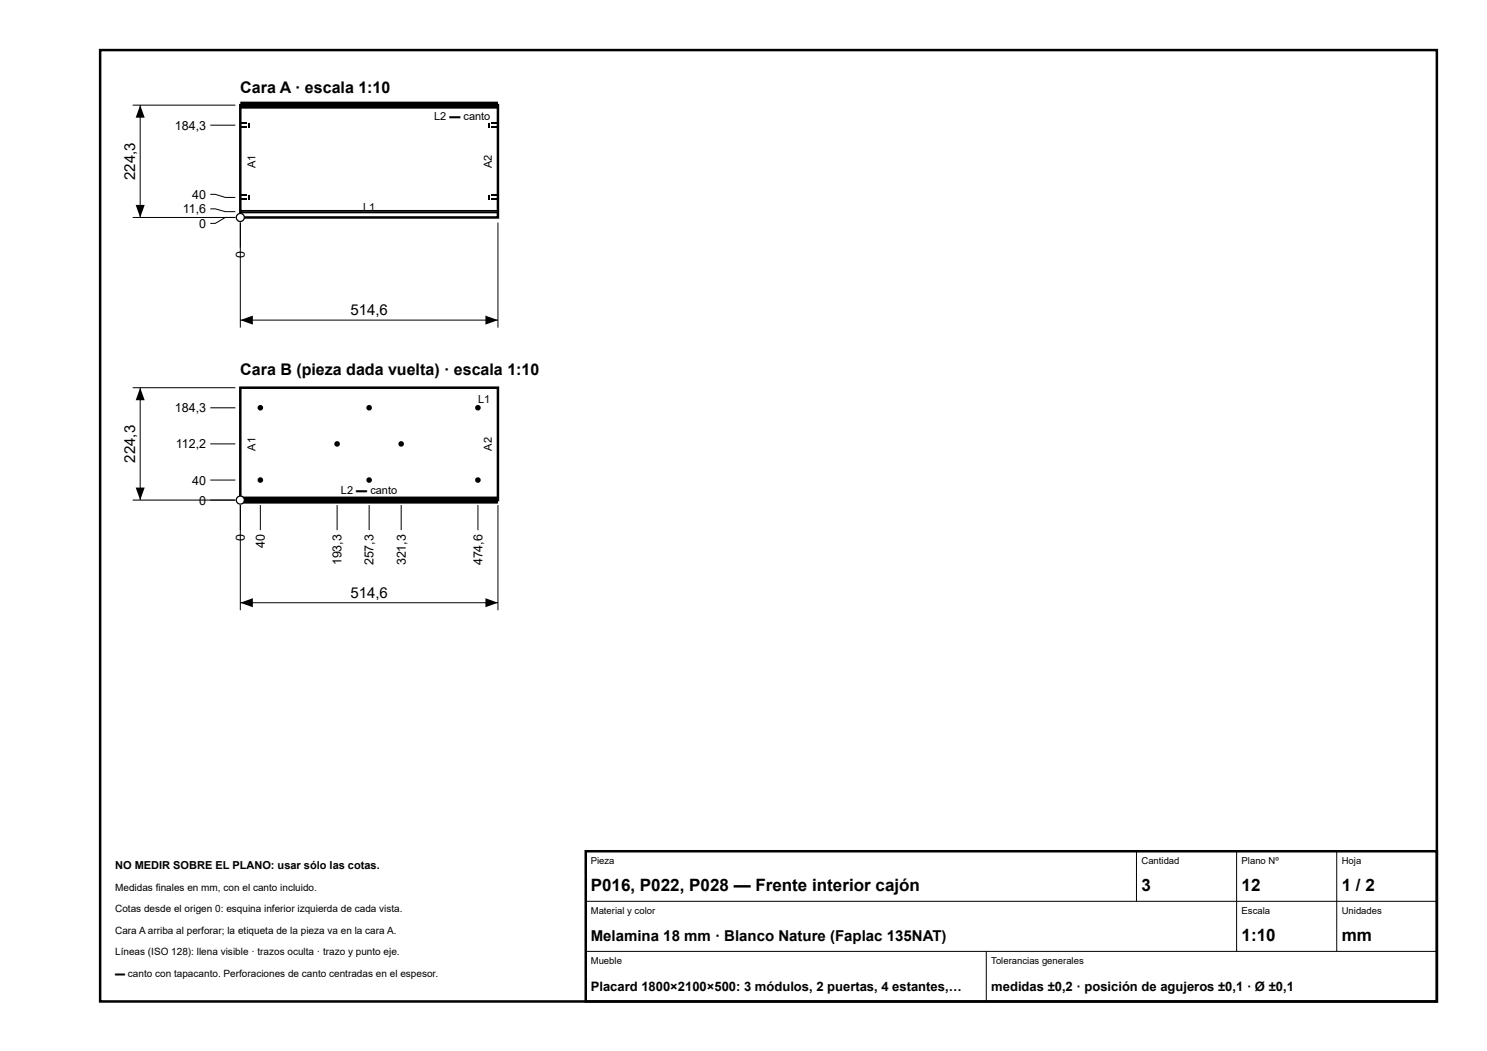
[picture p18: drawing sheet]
<svg xmlns="http://www.w3.org/2000/svg" width="297mm" height="210mm" viewBox="0 0 297 210" stroke-linecap="round" stroke-linejoin="round" font-family="sans-serif">
<defs><g id="words">
<g font-size="3.4">
<text x="118" y="178">P016, P022, P028 — Frente interior cajón</text>
<text x="228" y="178">3</text>
<text x="248" y="178">12</text>
<text x="268" y="178">1 / 2</text>
<text x="248" y="188">1:10</text>
<text x="268" y="188">mm</text>
</g>
<g font-size="3.2">
<text x="48" y="18.5">Cara A · escala 1:10</text>
<text x="48" y="74.9">Cara B (pieza dada vuelta) · escala 1:10</text>
</g>
<g font-size="3">
<text x="27" y="36" transform="rotate(-90 27 36)">224,3</text>
<text x="70" y="62.9">514,6</text>
<text x="27" y="92.4" transform="rotate(-90 27 92.4)">224,3</text>
<text x="70" y="119.4">514,6</text>
<text x="118" y="188">Melamina 18 mm · Blanco Nature (Faplac 135NAT)</text>
</g>
<g font-size="2.6">
<text x="118" y="198">Placard 1800×2100×500: 3 módulos, 2 puertas, 4 estantes,…</text>
<text x="198" y="198">medidas ±0,2 · posición de agujeros ±0,1 · Ø ±0,1</text>
</g>
<g font-size="2.5">
<text x="34.9" y="25.9">184,3</text>
<text x="38.4" y="39.7">40</text>
<text x="36.5" y="42.6">11,6</text>
<text x="39.8" y="45.5">0</text>
<text x="48.9" y="51.6" transform="rotate(-90 48.9 51.6)">0</text>
<text x="34.9" y="82.3">184,3</text>
<text x="35.1" y="89.5">112,2</text>
<text x="38.4" y="96.8">40</text>
<text x="39.8" y="100.8">0</text>
<text x="48.9" y="108.1" transform="rotate(-90 48.9 108.1)">0</text>
<text x="52.9" y="109.5" transform="rotate(-90 52.9 109.5)">40</text>
<text x="68.2" y="112.9" transform="rotate(-90 68.2 112.9)">193,3</text>
<text x="74.6" y="112.9" transform="rotate(-90 74.6 112.9)">257,3</text>
<text x="81" y="112.9" transform="rotate(-90 81 112.9)">321,3</text>
<text x="96.4" y="112.9" transform="rotate(-90 96.4 112.9)">474,6</text>
</g>
<g font-size="2.2">
<text x="86.7" y="24">L2 ▬ canto</text>
<text x="51" y="33.6" transform="rotate(-90 51 33.6)">A1</text>
<text x="98.3" y="33.6" transform="rotate(-90 98.3 33.6)">A2</text>
<text x="72.5" y="42.2">L1</text>
<text x="95.5" y="80.4">L1</text>
<text x="51" y="90" transform="rotate(-90 51 90)">A1</text>
<text x="98.3" y="90" transform="rotate(-90 98.3 90)">A2</text>
<text x="68.1" y="98.7">L2 ▬ canto</text>
<text x="23" y="173.6">NO MEDIR SOBRE EL PLANO: usar sólo las cotas.</text>
</g>
<g font-size="2">
<text x="23" y="177.9">Medidas finales en mm, con el canto incluido.</text>
<text x="23" y="182.2">Cotas desde el origen 0: esquina inferior izquierda de cada vista.</text>
<text x="23" y="186.5">Cara A arriba al perforar; la etiqueta de la pieza va en la cara A.</text>
<text x="23" y="190.8">Líneas (ISO 128): llena visible · trazos oculta · trazo y punto eje.</text>
<text x="23" y="195.1">▬ canto con tapacanto. Perforaciones de canto centradas en el espesor.</text>
</g>
<g font-size="1.9">
<text x="118" y="172.6">Pieza</text>
<text x="228" y="172.6">Cantidad</text>
<text x="248" y="172.6">Plano Nº</text>
<text x="268" y="172.6">Hoja</text>
<text x="118" y="182.6">Material y color</text>
<text x="248" y="182.6">Escala</text>
<text x="268" y="182.6">Unidades</text>
<text x="118" y="192.6">Mueble</text>
<text x="198" y="192.6">Tolerancias generales</text>
</g>
</g></defs>
<path d="M20 10h267v190h-267zM48 21h51.5v22.4h-51.5zM117 170h170v30h-170z" fill="none" stroke="#000" stroke-width=".5"/>
<path d="M42 38.8h1l2 .6h2M42 25h5M42 41.7h1l2 .6h2M47 43.4h-2l-2 1.2h-1M48 44.4v5M117 180h170M227 170v10M247 170v20M267 170v20M117 190h170M197 190v10" fill="none" stroke="#000" stroke-width=".2"/>
<path d="M48 21h51.5" fill="none" stroke="#000" stroke-width="1.4" stroke-linecap="butt"/>
<path d="M48 38.9h1.2v.3h-1.2zM48 39.7h1.2v.3h-1.2zM48 24.5h1.2v.2h-1.2zM48 25.3h1.2v.2h-1.2zM49.7 39h.2v.8h-.2zM49.7 24.6h.2v.8h-.2zM97.5 39h.3v.8h-.3zM97.5 24.6h.3v.8h-.3zM98.3 38.9h1.2v.3h-1.2zM98.3 39.7h1.2v.3h-1.2zM98.3 24.5h1.2v.2h-1.2zM98.3 25.3h1.2v.2h-1.2z" fill="#000"/>
<path d="M48 42.4h51.5M48 42.1h51.5" fill="none" stroke="#000" stroke-width=".35"/>
<circle cx="48" cy="43.4" r=".8" fill="#fff"/>
<circle cx="48" cy="43.4" r=".8" fill="none" stroke="#000" stroke-width=".25"/>
<g fill="none" stroke="#000" stroke-width=".2">
<path d="M26.5 21h20.5M28 21v22.4M26.5 43.4h20.5M48 44.4v21M99.5 44.4v21M48 63.9h51.5M42 99.9h5M42 95.9h5M42 88.6h5M42 81.4h5M48 100.9v5M52 100.9v5"/>
<path d="M67.3 100.9v5M73.7 100.9v5M80.1 100.9v5M95.5 100.9v5"/>
</g>
<path d="M28 21l.9 2.5h-1.8zM27.1 40.9h1.8l-.9 2.5zM48 63.9l2.5-.9v1.8zM97 63l2.5 .9-2.5 .9z" fill="#000"/>
<g fill="none" stroke="#000" stroke-width=".5">
<path d="M48 77.4h51.5v22.5h-51.5z"/>
<circle cx="52" cy="95.9" r=".3"/>
<circle cx="52" cy="81.4" r=".3"/>
<circle cx="67.3" cy="88.6" r=".3"/>
<circle cx="73.7" cy="95.9" r=".3"/>
<circle cx="73.7" cy="81.4" r=".3"/>
<circle cx="80.1" cy="88.6" r=".3"/>
<circle cx="95.5" cy="95.9" r=".3"/>
<circle cx="95.5" cy="81.4" r=".3"/>
</g>
<path d="M48 99.9h51.5" fill="none" stroke="#000" stroke-width="1.4" stroke-linecap="butt"/>
<circle cx="48" cy="99.9" r=".8" fill="#fff"/>
<circle cx="48" cy="99.9" r=".8" fill="none" stroke="#000" stroke-width=".25"/>
<path d="M26.5 77.4h20.5M28 77.4v22.5M26.5 99.9h20.5M48 100.9v21M99.5 100.9v21M48 120.4h51.5" fill="none" stroke="#000" stroke-width=".2"/>
<path d="M28 77.4l.9 2.5h-1.8zM27.1 97.4h1.8l-.9 2.5zM48 120.4l2.5-.9v1.8zM97 119.5l2.5 .9-2.5 .9z" fill="#000"/>
<use href="#words"/>
</svg>
